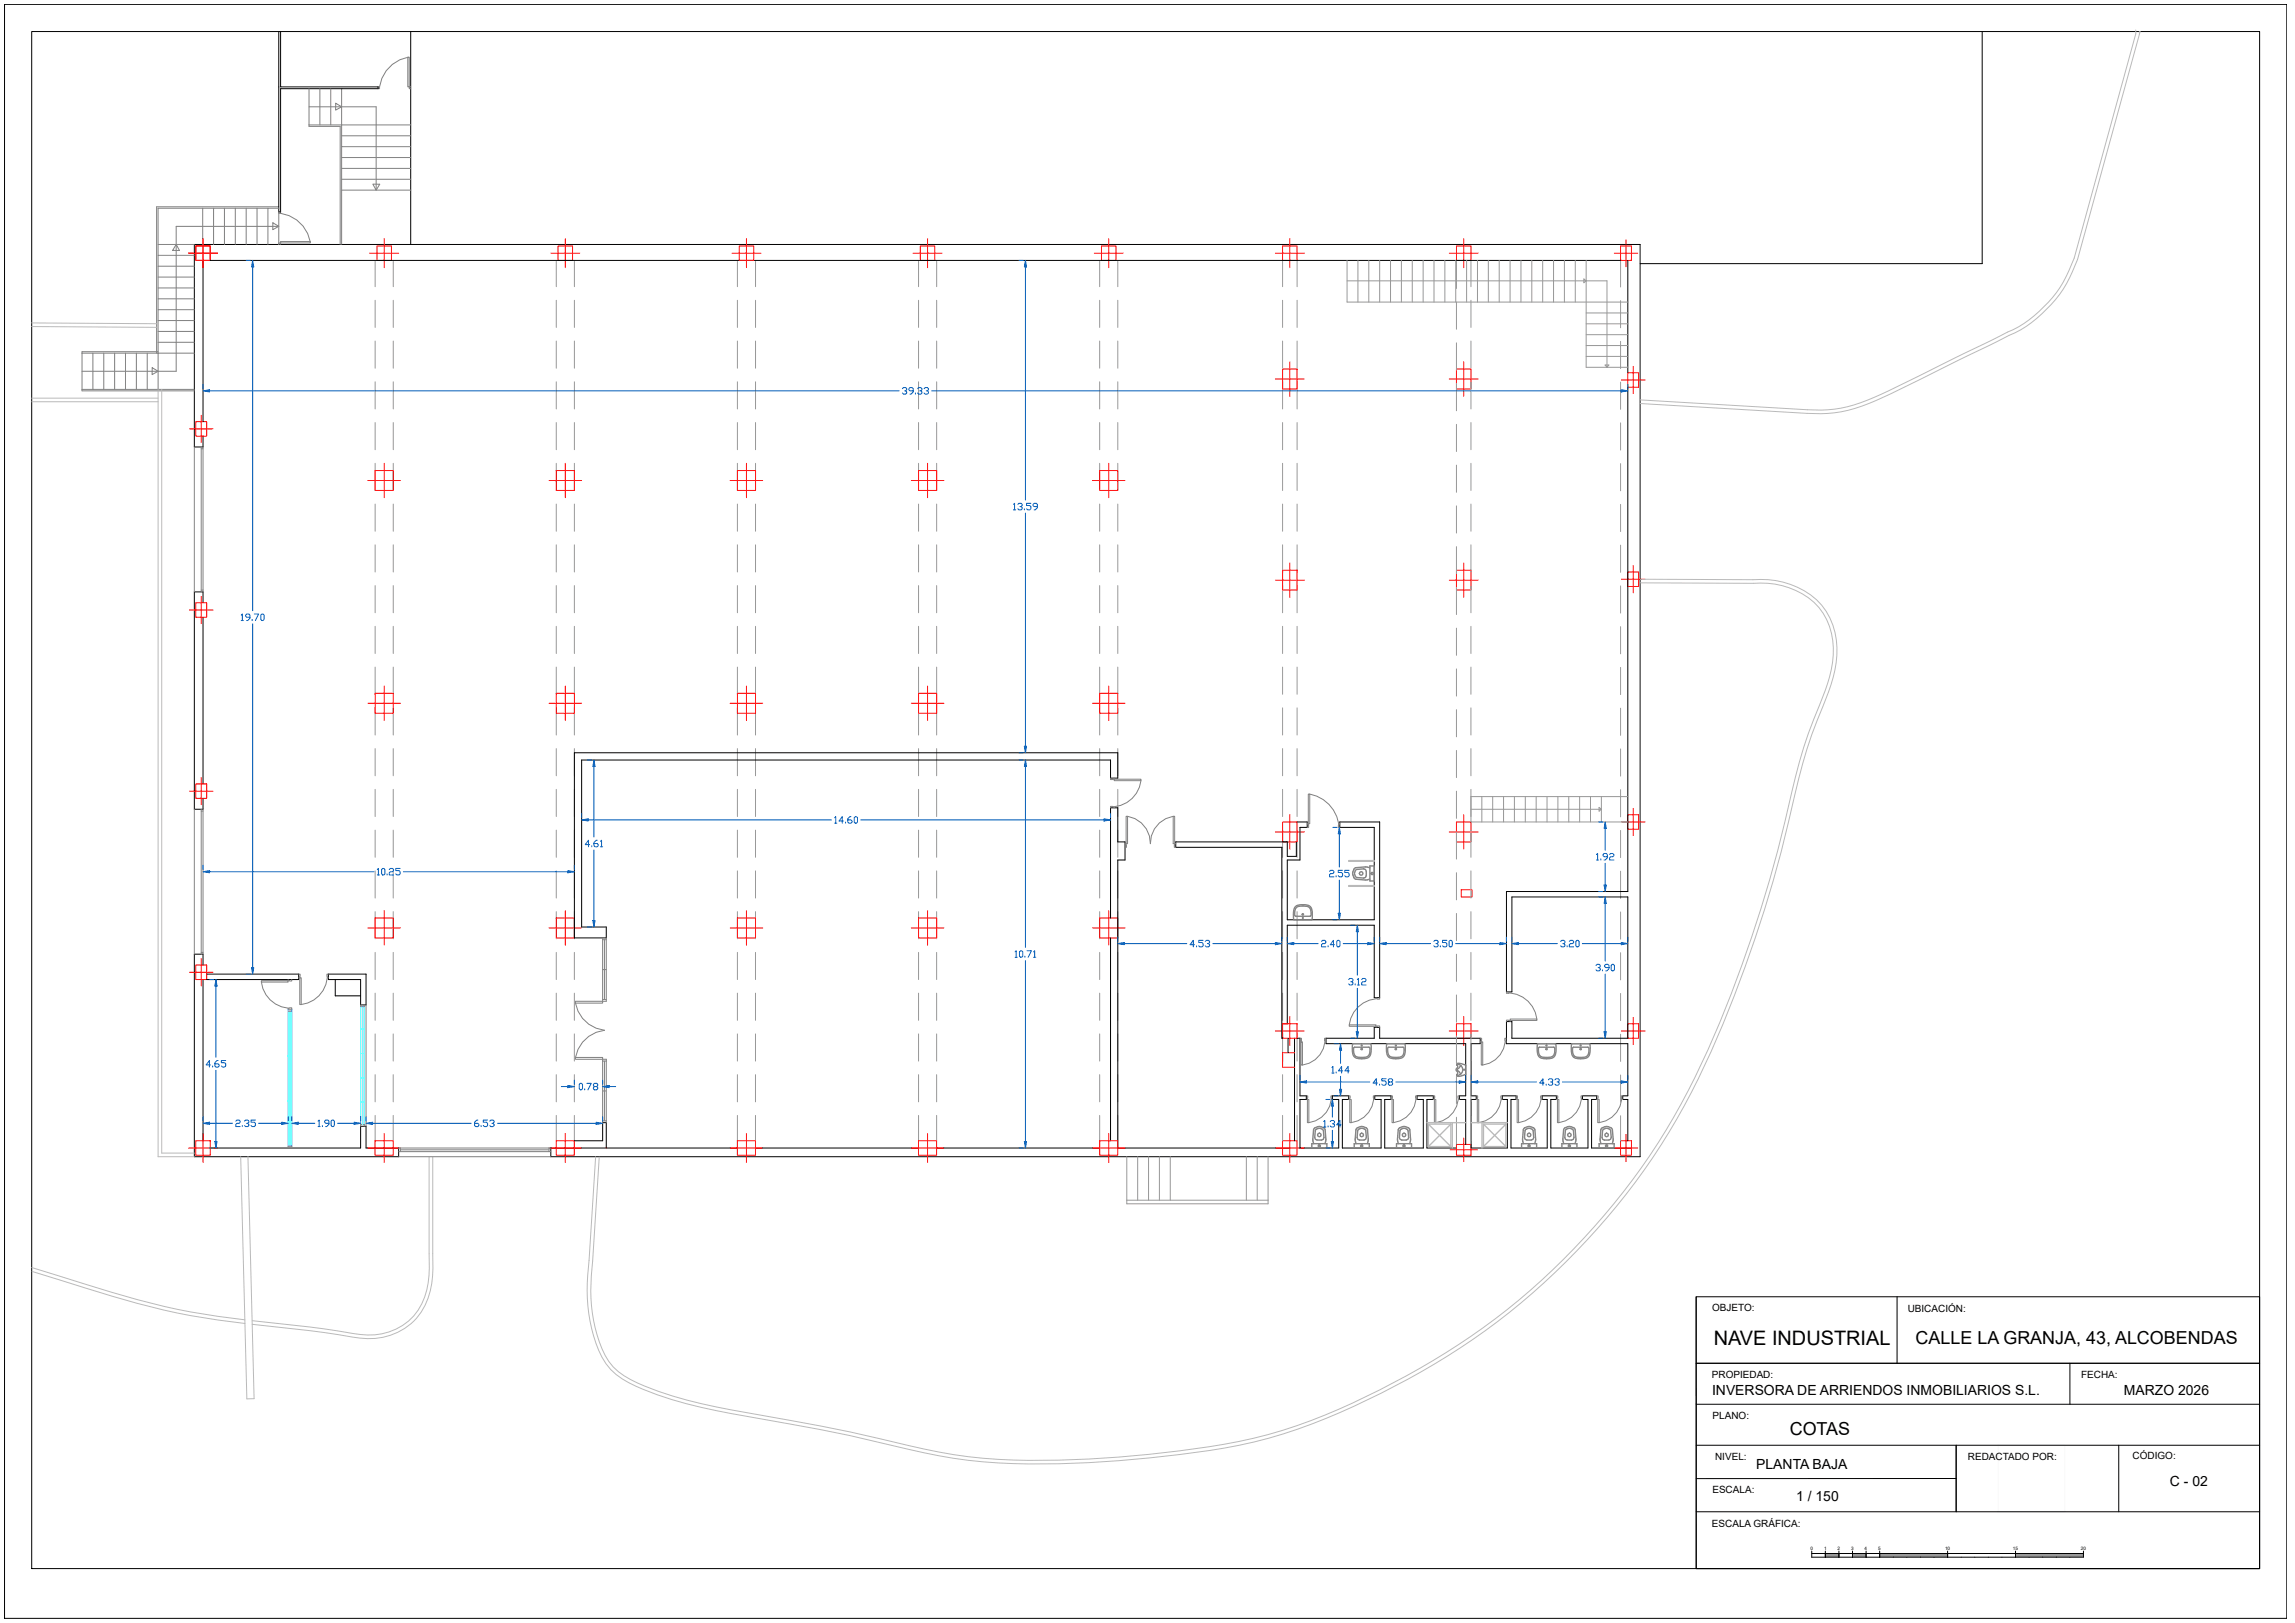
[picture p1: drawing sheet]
<svg xmlns="http://www.w3.org/2000/svg" width="420mm" height="297mm" viewBox="0 0 420 297" stroke-linecap="round" stroke-linejoin="round" font-family="sans-serif">
<defs><g id="words">
<text font-size="3.6" x="313.6" y="246.1">NAVE INDUSTRIAL</text>
<g font-size="3.3">
<text x="350.6" y="245.9">CALLE LA GRANJA, 43, ALCOBENDAS</text>
<text x="327.5" y="262.5">COTAS</text>
</g>
<g font-size="2.6">
<text x="313.3" y="255.3">INVERSORA DE ARRIENDOS INMOBILIARIOS S.L.</text>
<text x="388.7" y="255.3">MARZO 2026</text>
<text x="321.4" y="268.9">PLANTA BAJA</text>
<text x="328.7" y="274.7">1 / 150</text>
<text x="397.1" y="272">C - 02</text>
</g>
<g font-size="1.8">
<text x="313.4" y="240">OBJETO:</text>
<text x="349.1" y="240.1">UBICACIÓN:</text>
<text x="313.3" y="252.2">PROPIEDAD:</text>
<text x="380.9" y="252.2">FECHA:</text>
<text x="313.4" y="259.7">PLANO:</text>
<text x="313.9" y="267.2">NIVEL:</text>
<text x="360.1" y="267.2">REDACTADO POR:</text>
<text x="390.3" y="267">CÓDIGO:</text>
<text x="313.4" y="273.3">ESCALA:</text>
<text x="313.3" y="279.5">ESCALA GRÁFICA:</text>
</g>
<g font-size=".9">
<text x="331.3" y="283.6">0</text>
<text x="333.8" y="283.6">1</text>
<text x="336.3" y="283.6">2</text>
<text x="338.7" y="283.6">3</text>
<text x="341.2" y="283.6">4</text>
<text x="343.7" y="283.6">5</text>
<text x="356" y="283.6">10</text>
<text x="368.4" y="283.6">15</text>
<text x="380.8" y="283.6">20</text>
</g>
</g></defs>
<!-- layer: Cartelas -->
<path d="M365.7 264.5h12.2v12.1h-12.2z" fill="none" stroke="#fafafa" stroke-width=".18"/>
<path d="M.8 .8h417.7v295.4h-417.7zM310.4 237.3v49.7h103.1M310.4 237.3h103.1v49.7h-103.1zM310.4 249.5h103.1M310.4 257h103.1M378.8 249.5v7.5M310.4 276.6h103.1M310.4 264.5h103.1M358 264.5v12.1M358 270.6h-47.6M331.6 283.8v1.2h2.4" fill="none" stroke="#000" stroke-width=".18"/>
<path d="M334.1 284.3h22.3v.6h-22.3z" fill="#989898"/>
<path d="M331.6 284.3h37.3M334 283.8v1.2h34.9M336.5 283.8v1.2M339 283.8v1.2M341.5 283.8v1.2M344 283.8v1.2M356.4 283.8v1.2" fill="none" stroke="#000" stroke-width=".18"/>
<path d="M368.9 284.3h12.4v.6h-12.4z" fill="#989898"/>
<path d="M5.8 5.8h407.7v281.2h-407.7zM347.2 237.3v12.2M310.4 249.5h103.1M358 264.5v12.1M387.7 264.5v12.1M368.9 283.8v1.2h12.4v-1.2M368.9 284.3h12.4" fill="none" stroke="#000" stroke-width=".18"/>
<!-- layer: Muros -->
<g fill="none" stroke="#808080" stroke-width=".18">
<path d="M56.6 16.2v6.9h5.7v21.6M56.6 19.5h12.2v15.3M58.5 16.2v6.7M60.5 16.2v6.7M61.4 18.9l1.1 .6-1.1 .7zM62.5 16.2v28.5M37.1 38.1v6.6M39.1 38.1v6.6M41.1 38.1v6.6M43.1 38.1v6.6M45.1 38.1v6.6M47 38.1v6.6"/>
<path d="M49 38.1v6.6M51 37.8h-22.3v26.8M51 38.1h-22.1v33.2M51 38.8v5.9M56.6 22.9h18.6M62.5 34.8h12.7M62.5 32.8h12.7M62.5 30.8h12.7M62.5 28.8h12.7M62.5 26.8h12.7M62.5 24.8h12.7M68.2 33.7h1.3l-.7 1.1z"/>
<path d="M28.9 44.7h6.7M28.9 46.7h6.7M28.9 48.7h6.7M28.9 50.7h6.7M28.9 52.7h6.7M28.9 54.7h6.7M28.9 56.7h6.7M28.9 58.7h6.7M32.2 44.7l.7 1.1h-1.3zM49.9 40.8l1.1 .6-1.1 .6zM51 41.4h-18.8v26.5h-17.2M15 64.6h20.6"/>
<path d="M15 71.3h20.6M17 64.6v6.7M19 64.6v6.7M21 64.6v6.7M23 64.6v6.7M25 64.6v6.7M26.9 64.6v6.7M27.9 67.3l1 .6-1.1 .6zM28.9 60.6h6.7M28.9 62.6h6.7M28.9 64.4h-13.9v7.1h20.6"/>
</g>
<g fill="none" stroke="#000" stroke-width=".18">
<path d="M51 5.8v33h.4v-22.6h17.8v-.3h-17.8v-10.1M75.2 5.8v38.9M362.8 5.8v42.4h-62.6M37.2 47.7v29.5M38.5 47.7h258.1M297.9 47.7v20.5M37.2 79.8v2h-1.6v-37.1h264.6v167h-199.4v-1.6h34.1M297.9 70.9v92.2h-22.2v18.4h1v-17.4h21.2v25.9h-21.2v-3.1h-1v3.1v1h22.2v9.5h-.9v.7h.9v7.6M37.2 110.3v-2h-1.6v39.8h1.6v-2M37.2 113v30.4M105.1 137.8h99.5v4.6h-1.4v-3.3h-96.8v30.5h4.6v2h-5.9zM237.2 154.1v2.6h-1.6v-2.6h-20.4v1h19.4v34.9h.1"/>
<path d="M237.4 150.4h1.8v1h-1.3v6h-2.3v10.9h15.9v-16.9h-6.3v-1h7.3v32.2h-1v-13.3h-15.9v18M37.2 176.6v-2h-1.6v37.1h37.4v-1.6h-6v-4h-1v4h-27.5M37.2 179.3v29.5M37.8 178.3h16.9v1h-16.9M60.1 178.3h6.9v5.6h-1v-4.6h-5.9zM61.4 179.3v2.9h4.6M203.2 168v-20.2h1.4v6.3h1.3v3.3h-1.3v52.7h30M203.2 171.6v37.2M235.7 190v2.6M236.9 190v18.8M237.4 190h.5v10.5h1.2v.7h-1.2v8.9h7.1v-8.9h-1.2v-.7h3v.7h-1.1v8.9h7.1v-8.9h-1.2v-.7h3v.7h-1.2v8.9h7.1v-8.9h-1.2v-.7h3v.7h-1.2v8.9h5.4M105.1 208.8h5.2v-3.4h.7v4.7"/>
<path d="M138.3 210.1h29.8M171.4 210.1h29.8M234.7 210.1h1.3M268.2 209.4v-8.2h-1.1v-.7h1.1v-9.5h-25.5v-1h8.8v-2h1v2h18.4v1h-1.7v9.5h1v.7h-1v8.9h6.7v-8.9h-1v-.7h2.5v.7h-.9v8.9h6.6v-8.9h-.9v-.7h2.6v.7h-1v8.9h6.8v-8.9h-1v-.7h2.6v.7h-.9v8.9h7.3"/>
</g>
<!-- layer: Estructura -->
<g fill="none" stroke="#f00" stroke-width=".18">
<path d="M34.5 46.3h5.3M35.8 45h2.7v2.7h-2.7zM37.2 43.7v5.3M67.7 46.3h5.3M69 45h2.6v2.7h-2.6zM70.3 43.7v5.3M100.8 46.3h5.3M102.1 45h2.7v2.7h-2.7zM103.5 43.7v5.3M134 46.3h5.3M135.3 45h2.6v2.6h-2.6zM136.6 43.7v5.3"/>
<path d="M167.1 46.3h5.3M168.4 45h2.7v2.7h-2.7zM169.8 43.7v5.3M200.3 46.3h5.3M201.6 45h2.6v2.7h-2.6zM202.9 43.7v5.3M233.4 46.3h5.3M234.7 45h2.7v2.7h-2.7zM236.1 43.7v5.3M265.2 46.3h5.3M266.5 45h2.7v2.7h-2.7zM267.9 43.7v5.3"/>
<path d="M295.4 46.3h4.3M296.6 45h2v2.7h-2zM297.6 43.8v5M34.7 78.5h4.3M35.8 77.2h2v2.6h-2zM36.8 76v5M233.4 69.4h5.3M234.7 67.5h2.7v3.7h-2.7zM236.1 66.2v6.3M265.2 69.4h5.3M266.5 67.5h2.7v3.7h-2.7zM267.9 66.2v6.3"/>
<path d="M296.7 69.5h4.3M297.9 68.2h2v2.7h-2zM298.9 67v5M67.3 87.9h6M68.7 86.1h3.3v3.7h-3.3zM70.3 84.8v6.3M100.5 87.9h5.9M101.8 86.1h3.3v3.7h-3.3zM103.5 84.8v6.3M133.6 87.9h6M135 86.1h3.3v3.7h-3.3zM136.6 84.8v6.3"/>
<path d="M166.8 87.9h5.9M168.1 86.1h3.3v3.7h-3.3zM169.8 84.8v6.3M199.9 87.9h6M201.2 86.1h3.4v3.7h-3.4zM202.9 84.8v6.3M34.7 111.6h4.3M35.8 110.3h2v2.7h-2zM36.8 109.1v5M233.4 106.2h5.3M234.7 104.3h2.7v3.7h-2.7zM236.1 103v6.3"/>
<path d="M265.2 106.2h5.3M266.5 104.3h2.7v3.7h-2.7zM267.9 103v6.3M296.7 106h4.3M297.9 104.7h2v2.6h-2zM298.9 103.5v5M67.3 128.7h6M68.7 126.9h3.3v3.6h-3.3zM70.3 125.6v6.3M100.5 128.7h5.9M101.8 126.9h3.3v3.6h-3.3zM103.5 125.6v6.3"/>
<path d="M133.6 128.7h6M135 126.9h3.3v3.6h-3.3zM136.6 125.6v6.3M166.8 128.7h5.9M168.1 126.9h3.3v3.6h-3.3zM169.8 125.6v6.3M199.9 128.7h6M201.2 126.9h3.4v3.6h-3.4zM202.9 125.6v6.3M34.7 144.8h4.3M35.8 143.4h2v2.7h-2zM36.8 142.3v5"/>
<path d="M233.4 152.2h5.3M234.7 150.4h2.7v3.7h-2.7zM236.1 149.1v6.3M265.2 152.2h5.3M266.5 150.4h2.7v3.7h-2.7zM267.9 149.1v6.3M296.7 150.4h4.3M297.9 149.1h2v2.6h-2zM298.9 147.9v5M34.7 177.9h4.3M35.8 176.6h2v2.7h-2zM36.8 175.4v5"/>
<path d="M67.3 169.8h6M68.7 168h3.3v3.6h-3.3zM70.3 166.7v6.3M100.5 169.8h5.9M101.8 168h3.3v3.6h-3.3zM103.5 166.7v6.3M133.6 169.8h6M135 168h3.3v3.6h-3.3zM136.6 166.7v6.3M166.8 169.8h5.9M168.1 168h3.3v3.6h-3.3zM169.8 166.7v6.3"/>
<path d="M199.9 169.8h6M201.2 168h3.4v3.6h-3.4zM202.9 166.7v6.3M267.4 162.8h2v1.3h-2zM233.4 188.7h5.3M234.7 187.3h2.7v2.7h-2.7zM234.7 187.3h1M236.1 186v5.3M236.9 192.6h-2.2v2.7h2.2M265.2 188.7h5.3M266.5 187.3h2.7v2.7h-2.7zM267.9 186v5.3"/>
<path d="M296.7 188.7h4.3M297.9 187.3h2v2.7h-2zM298.9 186.2v5M34.5 210.1h5.3M35.8 208.8h2.7v2.6h-2.7zM37.2 207.4v5.3M67.3 210.1h6M68.6 208.8h3.4v2.6h-3.4zM70.3 207.4v5.3M100.5 210.1h5.9M101.8 208.8h3.3v2.6h-3.3zM103.5 207.4v5.3"/>
<path d="M110.9 210.1h.1M133.6 210.1h6M134.9 208.8h3.4v2.6h-3.4zM136.6 207.4v5.3M166.8 210.1h5.9M168.1 208.8h3.3v2.6h-3.3zM169.7 207.4v5.3M199.9 210.1h6M201.2 208.8h3.4v2.6h-3.4zM202.9 207.4v5.3M233.4 210.1h5.3M234.7 208.8h2.7v2.6h-2.7z"/>
<path d="M236 207.4v5.3M265.4 210.4h5M266.5 209.4h2.7v2h-2.7zM267.9 208.3v4.3M295.4 210.1h4.3M296.6 208.8h2v2.6h-2zM297.6 207.6v5"/>
</g>
<!-- layer: Proyeccin -->
<g fill="none" stroke="#989898" stroke-width=".18">
<path d="M68.7 47.8v4.7M68.7 54.9v5M72 54.9v5M72 47.8v4.7M101.8 47.8v4.7M101.8 54.9v5M105.1 54.9v5M105.1 47.8v4.7M135 47.8v4.7M135 54.9v5M138.3 54.9v5M138.3 47.8v4.7"/>
<path d="M168.1 47.8v4.7M168.1 54.9v5M171.4 54.9v5M171.4 47.8v4.7M201.2 47.8v4.7M201.2 54.9v5M204.6 54.9v5M204.6 47.8v4.7M234.7 47.8v4.7M234.7 54.9v5M237.4 54.9v5M237.4 47.8v4.7"/>
<path d="M246.5 47.7v7.6h51.4M246.5 51.4h47.6v15.8M248.5 47.7v7.6M250.5 47.7v7.6M252.5 47.7v7.6M254.5 47.7v7.6M256.5 47.7v7.6M258.5 47.7v7.6M260.4 47.7v7.6M262.4 47.7v7.6M264.4 47.7v7.6M266.4 47.7v7.6"/>
<path d="M266.5 47.8v5M266.5 55.3v5M268.4 47.7v7.6M269.2 54.9v5M269.2 47.8v4.7M270.4 47.7v7.6M272.4 47.7v7.6M274.4 47.7v7.6M276.4 47.7v7.6M278.3 47.7v7.6M280.3 47.7v7.6M282.3 47.7v7.6"/>
<path d="M284.3 47.7v7.6M286.3 47.7v7.6M288.3 47.7v7.6M289.9 51l.4 .4-.4 .3zM290.3 47.7v19.5h7.6M290.3 57.3h7.6M290.3 59.3h7.6M68.7 62.4v5M68.7 69.9v4.9M68.7 77.3v5M72 77.3v5M72 69.9v4.9"/>
<path d="M72 62.4v5M101.8 62.4v5M101.8 69.9v4.9M101.8 77.3v5M105.1 77.3v5M105.1 69.9v4.9M105.1 62.4v5M135 62.4v5M135 69.9v4.9M135 77.3v5M138.3 77.3v5M138.3 69.9v4.9"/>
<path d="M138.3 62.4v5M168.1 62.4v5M168.1 69.9v4.9M168.1 77.3v5M171.4 77.3v5M171.4 69.9v4.9M171.4 62.4v5M201.2 62.4v5M201.2 69.9v4.9M201.2 77.3v5M204.6 77.3v5M204.6 69.9v4.9"/>
<path d="M204.6 62.4v5M234.7 62.4v5M234.7 69.9v4.9M234.7 77.3v5M237.4 77.3v5M237.4 69.9v4.9M237.4 62.4v5M266.5 70.2v5M266.5 77.7v4.9M266.5 62.7v5M269.2 77.3v5M269.2 69.9v4.9"/>
<path d="M269.2 62.4v5M290.3 61.2h7.6M290.3 63.2h7.6M290.3 65.2h7.6M293.7 66.8h.7l-.3 .4zM68.7 84.8v5M68.7 92.2v5M68.7 99.7v5M72 99.7v5M72 92.2v5M72 84.8v5M101.8 84.8v5"/>
<path d="M101.8 92.2v5M101.8 99.7v5M105.1 99.7v5M105.1 92.2v5M105.1 84.8v5M135 84.8v5M135 92.2v5M135 99.7v5M138.3 99.7v5M138.3 92.2v5M138.3 84.8v5M168.1 84.8v5"/>
<path d="M168.1 92.2v5M168.1 99.7v5M171.4 99.7v5M171.4 92.2v5M171.4 84.8v5M201.2 84.8v5M201.2 92.2v5M201.2 99.7v5M204.6 99.7v5M204.6 92.2v5M204.6 84.8v5M234.7 84.8v5"/>
<path d="M234.7 92.2v5M234.7 99.7v5M237.4 99.7v5M237.4 92.2v5M237.4 84.8v5M266.5 85.1v5M266.5 92.6v4.9M269.2 99.7v5M269.2 92.2v5M269.2 84.8v5M68.7 107.2v4.9M68.7 114.6v5"/>
<path d="M72 114.6v5M72 107.2v4.9M101.8 107.2v4.9M101.8 114.6v5M105.1 114.6v5M105.1 107.2v4.9M135 107.2v4.9M135 114.6v5M138.3 114.6v5M138.3 107.2v4.9M168.1 107.2v4.9M168.1 114.6v5"/>
<path d="M171.4 114.6v5M171.4 107.2v4.9M201.2 107.2v4.9M201.2 114.6v5M204.6 114.6v5M204.6 107.2v4.9M234.7 107.2v4.9M234.7 114.6v5M237.4 114.6v5M237.4 107.2v4.9M266.5 100v5M266.5 107.5v5"/>
<path d="M266.5 114.9v5M269.2 114.6v5M269.2 107.2v4.9M68.7 122.1v4.9M68.7 129.5v5M68.7 137v5M72 137v5M72 129.5v5M72 122.1v4.9M101.8 122.1v4.9M101.8 129.5v5M101.8 137v5"/>
<path d="M105.1 137v5M105.1 129.5v5M105.1 122.1v4.9M135 122.1v4.9M135 129.5v5M135 137v5M138.3 137v5M138.3 129.5v5M138.3 122.1v4.9M168.1 122.1v4.9M168.1 129.5v5M168.1 137v5"/>
<path d="M171.4 137v5M171.4 129.5v5M171.4 122.1v4.9M201.2 122.1v4.9M201.2 129.5v5M201.2 137v5M204.6 137v5M204.6 129.5v5M204.6 122.1v4.9M234.7 122.1v4.9M234.7 129.5v5M234.7 137v5"/>
<path d="M237.4 137v5M237.4 129.5v5M237.4 122.1v4.9M266.5 122.4v5M266.5 129.9v4.9M266.5 137.3v5M269.2 137v5M269.2 129.5v5M269.2 122.1v4.9M68.7 144.4v5M68.7 151.9v5M68.7 159.4v4.9"/>
<path d="M72 159.4v4.9M72 151.9v5M72 144.5v4.9M101.8 144.4v5M101.8 151.9v5M101.8 159.4v4.9M105.1 159.4v4.9M105.1 151.9v5M105.1 144.5v4.9M135 144.4v5M135 151.9v5M135 159.4v4.9"/>
<path d="M138.3 159.4v4.9M138.3 151.9v5M138.3 144.5v4.9M168.1 144.4v5M168.1 151.9v5M168.1 159.4v4.9M171.4 159.4v4.9M171.4 151.9v5M171.4 144.5v4.9M201.2 144.4v5M201.2 151.9v5M201.2 159.4v4.9"/>
<path d="M204.6 159.4v4.9M204.6 151.9v5M204.6 144.5v4.9M234.7 144.4v5M234.7 151.9v5M234.7 159.4v4.9M237.4 159.4v4.9M237.4 151.9v5M237.4 144.5v4.9M266.5 144.8v5M266.5 152.2v5M266.5 159.7v5"/>
<path d="M269.2 159.4v4.9M269.2 151.9v5M269.2 144.5v5.9h28.7M269.2 145.8h28.7M269.2 148.1h23.9M271.2 145.8v4.6M273.2 145.8v4.6M275.2 145.8v4.6M277.1 145.8v4.6M279.1 145.8v4.6M281.1 145.8v4.6M283.1 145.8v4.6"/>
<path d="M285.1 145.8v4.6M287.1 145.8v4.6M289.1 145.8v4.6M291.1 145.8v4.6M292.6 147.7l.5 .4-.5 .3zM293.1 145.8v4.6M68.7 166.8v5M68.7 174.3v5M72 174.3v5M72 166.8v5M101.8 166.8v5M101.8 174.3v5"/>
<path d="M105.1 174.3v5M105.1 166.8v5M135 166.8v5M135 174.3v5M138.3 174.3v5M138.3 166.8v5M168.1 166.8v5M168.1 174.3v5M171.4 174.3v5M171.4 166.8v5M201.2 166.8v5M201.2 174.3v5"/>
<path d="M204.6 174.3v5M204.6 166.8v5M234.7 166.8v5M234.7 174.3v5M237.4 174.3v5M237.4 166.8v5M266.5 167.2v4.9M266.5 174.6v5M269.2 174.3v5M269.2 166.8v5M68.7 181.7v5M68.7 189.2v5"/>
<path d="M68.7 196.7v4.9M72 196.7v4.9M72 189.2v5M72 181.7v5M101.8 181.7v5M101.8 189.2v5M101.8 196.7v4.9M105.1 196.7v4.9M105.1 189.2v5M105.1 181.7v5M135 181.7v5M135 189.2v5"/>
<path d="M135 196.7v4.9M138.3 196.7v4.9M138.3 189.2v5M138.3 181.7v5M168.1 181.7v5M168.1 189.2v5M168.1 196.7v4.9M171.4 196.7v4.9M171.4 189.2v5M171.4 181.7v5M201.2 181.7v5M201.2 189.2v5"/>
<path d="M201.2 196.7v4.9M204.6 196.7v4.9M204.6 189.2v5M204.6 181.7v5M234.7 181.7v5M234.7 189.2v5M234.7 196.7v4.9M237.4 196.7v4.9M237.4 189.2v5M237.4 181.7v5M266.5 182.1v4.9M266.5 189.5v5"/>
<path d="M266.5 197v5M269.2 196.7v4.9M269.2 189.2v5M269.2 181.7v5M68.7 204.1v4.7M72 204.1v4.7M101.8 204.1v4.7M105.1 204.1v4.7M135 204.1v4.7M138.3 204.1v4.7M168.1 204.1v4.7M171.4 204.1v4.7"/>
<path d="M201.2 204.1v4.7M204.6 204.1v4.7M234.7 204.1v4.7M237.4 204.1v4.7M266.5 204.4v5M269.2 204.1v4.7"/>
</g>
<!-- layer: Muros -->
<g fill="none" stroke="#989898" stroke-width=".18">
<path d="M296.6 47.8v4.7M296.6 55v5M296.6 62.5v4.9M296.6 69.9v5M296.6 77.4v5M296.6 84.8v5M296.6 92.3v5M296.6 99.8v4.9M296.6 107.2v5M296.6 114.7v4.9M296.6 122.1v5M296.6 129.6v5"/>
<path d="M296.6 137.1v4.9M296.6 144.5v5M296.6 152v4.9M296.6 159.4v5M296.6 166.9v5M296.6 174.3v5M296.6 181.8v5M296.6 189.3v4.9M296.6 196.7v5M296.6 204.2v4.7"/>
</g>
<!-- layer: Carpinteria  -->
<g fill="none" stroke="#808080" stroke-width=".18">
<path d="M69.2 15.9h.3v.3h-.3M74.6 10.5h.3v5.4h-.3zM74.7 10.5a6.4 6.4 0 0 0-5.2 5.4M75.2 15.9h-.3v.3h.3M51 38.8v.2h.4v-.2M51.4 39a6.4 6.4 0 0 1 5.4 5.3M51 44.7v-.2h.4v.2M51.4 44.2h5.4v.3h-5.4zM35.6 81.8v26.5M36.8 81.8v26.5M36.8 82.1h.4M37.2 81.8v26.5"/>
<path d="M36.8 108h.4M35.6 148.1v26.5M36.8 148.1v26.5M36.8 148.4h.4M37.2 148.1v26.5M203.2 142.4v.3l.7-.1v-.2M203.2 147.8v-.2h.7v.2M203.9 142.6h4.9v.3h-4.9zM205.9 154.4h.2l.1 .3v.4h-.3M206.1 149.4h.3v5h-.3zM206.4 149.4a5 5 0 0 1 4.1 5 5 5 0 0 1 4.2-5M208.8 142.9a5.4 5.4 0 0 1-4.9 4.7"/>
<path d="M214.7 149.4h.3v5h-.3zM215.2 154.4h-.2l-.1 .3v.4h.3M239.2 150.7h.2l.1 .3v.4h-.3M239.4 145.3h.3v5.4h-.3zM239.7 145.3a6.6 6.6 0 0 1 5.3 5.4M245.2 150.7h-.2l-.1 .3v.4h.3M36.8 174.3h.4M47.8 179.5h4.9v.2h-4.9zM47.8 179.7a5.4 5.4 0 0 0 4.9 4.8M52.7 179.3v.2h.3h.4v-.2M54.7 178.3h.2v.6h-.2M54.9 178.9h.2v4.9h-.2z"/>
<path d="M59.9 178.9a5.4 5.4 0 0 1-4.8 4.9M60.1 178.3h-.3l.1 .6h.2M110.3 171.6v11.6h.7v-11.6M110.3 172h.7M110.3 177.4h.7M110.6 172v10.9M52.7 184.5l.7-.1v.3h-.7zM52.7 185h.7M66 183.9v.3h.7v-.3M67 183.9v22.2M105.3 193.5h5v.3h-5zM105.3 183.6a6.1 6.1 0 0 0 5.3 4.9 6.1 6.1 0 0 0-5.3 5"/>
<path d="M105.3 183.2h5v.4h-5zM110.3 194.2h.7M110.3 182.9h.7M110.3 199.6h.7M110.6 194.2v10.9M237.9 190h.3l-.1 .7h-.2M238.1 190.7h.3v4.2h-.3zM242.5 190.7a4.8 4.8 0 0 1-4.1 4.2M242.7 190h-.3l.1 .7h.2M246.9 187.5h4.9v.3h-4.9zM251.8 188v-.2l.3-.1h.4v.3M251.8 182.6v.2h.3h.4v-.2"/>
<path d="M251.8 182.8a5.4 5.4 0 0 0-4.9 4.7M270.9 190h.2v.7h-.2M271.1 190.7h.2v4.2h-.2zM275.5 190.7a4.8 4.8 0 0 1-4.2 4.2M275.7 190h-.3l.1 .7h.2M275.7 186.9v-.2h.7v.2M275.7 181.5v.3l.7-.1v-.2M276.4 186.5h4.9v.2h-4.9zM276.4 181.7a5.4 5.4 0 0 1 4.9 4.8M52.7 210.1v-.3h.7v.3M66 206.1v-.3h.7v.3M73 211.7h27.8"/>
<path d="M73 210.1h27.8M73 210.7h27.8M73.3 210.4h27.2M73.3 210.1v.6M100.5 210.1v.6M110.3 205.4v-11.6h.7v11.6M110.3 205.1h.7M239.1 200.5h.2v.7h-.2M239.3 201.2h.2v4.2h-.2zM243.6 201.2a4.8 4.8 0 0 1-4.1 4.2M243.8 200.5h-.2v.7h.2M246.8 200.5h.3l-.1 .7h-.2"/>
<path d="M247 201.2h.3v4.2h-.3zM251.4 201.2a4.8 4.8 0 0 1-4.1 4.2M251.6 200.5h-.3l.1 .7h.2M254.6 200.5h.2v.7h-.2M254.8 201.2h.2v4.2h-.2zM259.1 201.2a4.8 4.8 0 0 1-4.1 4.2M259.3 200.5h-.2v.7h.2M262.3 200.5h.3l-.1 .7h-.2M262.5 201.2h.3v4.2h-.3zM266.9 201.2a4.8 4.8 0 0 1-4.1 4.2M267.1 200.5h-.3l.1 .7h.2M270.2 200.5h.2v.7h-.2"/>
<path d="M270.4 201.2h.2v4.2h-.2zM274.7 201.2a4.8 4.8 0 0 1-4.1 4.2M274.9 200.5h-.2v.7h.2M277.4 200.5h.3l-.1 .7h-.2M277.6 201.2h.3v4.2h-.3zM282 201.2a4.8 4.8 0 0 1-4.1 4.2M282.2 200.5h-.2v.7h.2M284.8 200.5h.3l-.1 .7h-.2M285 201.2h.3v4.2h-.3zM289.4 201.2a4.8 4.8 0 0 1-4.1 4.2M289.6 200.5h-.3l.1 .7h.2M292.2 200.5h.3l-.1 .7h-.2"/>
<path d="M292.4 201.2h.3v4.2h-.3zM296.8 201.2a4.8 4.8 0 0 1-4.1 4.2M297 200.5h-.3l.1 .7h.2"/>
</g>
<!-- layer: Aceras -->
<g fill="none" stroke="#bababa" stroke-width=".18">
<path d="M390.9 5.5v.7l-11.3 41a22.8 22.8 0 0 1-12.2 13.6l-21.8 10.7a27.9 27.9 0 0 1-12.4 3.5l-33-1.8M391.5 5.8v.5M391.7 5.8l-11.5 41.7a23.5 23.5 0 0 1-12.5 13.9l-16.3 8a74 74 0 0 1-12 5.3 23.2 23.2 0 0 1-8.7 .9l-30.5-1.8M5.8 59.8l22.9 .1M5.8 59.1l22.9 .1M5.8 72.9h23.1M5.8 73.5h23.1M28.9 71.3v140.4h6.7M29.6 71.3v139.7h6M300.2 106.7h20.7a14.4 14.4 0 0 1 12 4.5 13.8 13.8 0 0 1 1.9 12.6 58.1 58.1 0 0 1-2.8 7.7 112.5 112.5 0 0 0-5.3 18.8 232.3 232.3 0 0 1-17.8 49.3 126.4 126.4 0 0 1-56.4 54.8 97.2 97.2 0 0 1-36.7 11.1 176.7 176.7 0 0 1-35.8 1.4 116.7 116.7 0 0 1-19-3.6 493.5 493.5 0 0 0-29.9-5.8 55.2 55.2 0 0 1-16.9-5.7 10.7 10.7 0 0 1-4.5-6.2 30.8 30.8 0 0 1-1.2-14.8l1.2-19.1M300.2 106l20.6 .1a15.1 15.1 0 0 1 12.6 4.6 14.4 14.4 0 0 1 2.1 13.3 58.7 58.7 0 0 1-2.9 7.8 113.5 113.5 0 0 0-5.3 18.7 232.8 232.8 0 0 1-17.8 49.4 128 128 0 0 1-61.7 57.4 94.3 94.3 0 0 1-31.9 8.9 169.2 169.2 0 0 1-38.8 1 101.3 101.3 0 0 1-10.8-2 447.2 447.2 0 0 0-35.3-7.1 55.9 55.9 0 0 1-17.1-5.8 11.4 11.4 0 0 1-4.8-6.5 32.1 32.1 0 0 1-1.3-15.1l1.2-19M45.4 211.6l1.1 44.4h-1.3l-1.2-44.3"/>
<path d="M78.5 211.7v17.7M79.2 211.7v17.7a17.3 17.3 0 0 1-2.1 10.7 11.5 11.5 0 0 1-11.2 4.8l-1.4-.2a203.3 203.3 0 0 0-18.3-2.4M5.8 232l4.9 1.5a187.5 187.5 0 0 0 24.2 6.6l9.9 1.4M5.9 232.7l4.8 1.5a185.1 185.1 0 0 0 24.2 6.6l9.9 1.4M78.5 229.4a17.7 17.7 0 0 1-1.3 9.2 10.7 10.7 0 0 1-11.3 5.6l-1.3-.2a201.5 201.5 0 0 0-18.4-2.3"/>
</g>
<!-- layer: Carpinteria  -->
<path d="M52.7 184.7v25.1M52.7 193.2h.7M53.1 185v24.8M53.4 184.7v25.1M66 184.2v21.6M66 188.3h.7M66 192.8h.7M66 197.2h.7M66.3 184.2v21.6M66.7 184.2v21.6M52.7 201.5h.7M66 201.7h.7" fill="none" stroke="#0ff" stroke-width=".18"/>
<!-- layer: Sanitarios  -->
<g fill="none" stroke="#808080" stroke-width=".25">
<path d="M248.2 159.2l1.4-.2 .3 .1 .1 .3v.9l-.1 .3-.3 .1-1.3-.1a.89 .89 0 0 1-.1-1.4zM250.7 158.8l-.8-.2-1.8 .2a1.22 1.22 0 0 0 .1 2.1l1.7 .1 .8-.1M250.7 158.5h.8v2.7h-.8zM237 165.9a2.75 2.75 0 0 1 2.8 0 3.5 3.5 0 0 1 .3 2.4h-3.3a3.5 3.5 0 0 1 .2-2.4zM237.3 166a3.1 3.1 0 0 1 2.2 0 1.72 1.72 0 0 1 .4 1.6l-2.8 .1a.82 .82 0 0 1-.1-1.1zM247.6 191h3.2a3.5 3.5 0 0 1-.2 2.4 2.75 2.75 0 0 1-2.8 0 3.5 3.5 0 0 1-.2-2.4zM247.7 191.7l2.8-.1a.82 .82 0 0 1 .2 1.1l-.4 .6a3.1 3.1 0 0 1-2.2 0 1.72 1.72 0 0 1-.4-1.6zM253.8 191h3.3a3.5 3.5 0 0 1-.3 2.4 2.75 2.75 0 0 1-2.7 0 3.5 3.5 0 0 1-.3-2.4zM254 191.7l2.8-.1a.82 .82 0 0 1 .1 1.1l-.3 .6a3.1 3.1 0 0 1-2.3 0 1.72 1.72 0 0 1-.3-1.6zM266.6 194.9l.1-.3a1.85 1.85 0 0 1 1.5 .3v1.7l-1.2 .4-.4-.2v-.2M266.6 194.9l.2 .3-.3 .4v.3l.3 .3v.2l-.2 .2M266.6 194.9a.79 .79 0 0 1 .8 .1 .79 .79 0 0 1 .3 .8 1.01 1.01 0 0 1-.9 1l-.2-.2"/>
<path d="M267.4 195.1l-.1-.1-.6 .7 .3 .4 .3 .5M281.4 191h3.3a3.5 3.5 0 0 1-.3 2.4 2.75 2.75 0 0 1-2.8 0 3.5 3.5 0 0 1-.2-2.4zM281.6 191.7l2.7-.1a.82 .82 0 0 1 .2 1.1l-.4 .6a3.1 3.1 0 0 1-2.2 0 1.72 1.72 0 0 1-.3-1.6zM287.7 191h3.2a3.5 3.5 0 0 1-.2 2.4 2.75 2.75 0 0 1-2.8 0 3.5 3.5 0 0 1-.2-2.4zM287.8 191.7l2.8-.1a.82 .82 0 0 1 .1 1.1l-.3 .6a3.1 3.1 0 0 1-2.2 0 1.72 1.72 0 0 1-.4-1.6zM240.1 209.3h2.7v.8h-2.7zM240.4 209.3l-.1-.8 .1-1.8a1.22 1.22 0 0 1 2.1 0l.1 1.8-.1 .8M240.8 206.7l.1-.1a.87 .87 0 0 1 1.3 .3l.1 1.3-.1 .3-.3 .1h-.9l-.3-.1-.1-.3zM247.8 209.3h2.8v.8h-2.8zM248.2 209.3l-.2-.8 .1-1.8a1.22 1.22 0 0 1 2.2 0l.1 1.8-.2 .8M248.5 206.7l.2-.1a.87 .87 0 0 1 1.2 .3l.2 1.3-.2 .3-.3 .1h-.8l-.3-.1-.1-.3zM255.6 209.3h2.7v.8h-2.7z"/>
<path d="M255.9 209.3l-.2-.8 .2-1.8a1.22 1.22 0 0 1 2.1 0l.1 1.8-.1 .8M256.3 206.7l.1-.1a.87 .87 0 0 1 1.3 .3l.1 1.3-.1 .3-.3 .1h-.9l-.3-.1-.1-.3zM278.5 209.3h2.7v.8h-2.7zM278.8 209.3l-.2-.8 .2-1.8a1.22 1.22 0 0 1 2.1 0l.1 1.8-.1 .8M279.2 206.7l.1-.1a.87 .87 0 0 1 1.3 .3l.1 1.3-.1 .3-.4 .1h-.8l-.3-.1-.1-.3zM285.8 209.3h2.8v.8h-2.8zM286.2 209.3l-.2-.8 .2-1.8a1.22 1.22 0 0 1 2.1 0l.1 1.8-.1 .8M286.5 206.7l.2-.1a.87 .87 0 0 1 1.3 .3l.1 1.3-.2 .3-.3 .1h-.8l-.3-.1-.1-.3zM292.6 209.3h2.8v.8h-2.8zM293 209.3l-.2-.8 .2-1.8a1.22 1.22 0 0 1 2.1 0l.1 1.8-.1 .8M293.3 206.7l.2-.1a.87 .87 0 0 1 1.3 .3l.1 1.3-.1 .3-.4 .1h-.8l-.3-.1-.1-.3z"/>
<circle cx="249.1" cy="159.8" r=".33"/>
<circle cx="251.1" cy="159.8" r=".21"/>
<circle cx="238.4" cy="167.3" r=".12"/>
<circle cx="238.4" cy="168" r=".07"/>
<circle cx="249.2" cy="192" r=".12"/>
<circle cx="249.2" cy="191.3" r=".07"/>
<circle cx="255.5" cy="191.3" r=".07"/>
<circle cx="255.5" cy="192" r=".12"/>
<circle cx="267.9" cy="195.8" r=".08"/>
<circle cx="283" cy="191.3" r=".07"/>
<circle cx="283" cy="192" r=".12"/>
<circle cx="289.3" cy="191.3" r=".07"/>
<circle cx="289.3" cy="192" r=".12"/>
<circle cx="241.4" cy="209.7" r=".21"/>
<circle cx="241.4" cy="207.7" r=".33"/>
<circle cx="249.2" cy="209.7" r=".21"/>
<circle cx="249.2" cy="207.7" r=".33"/>
<circle cx="256.9" cy="209.7" r=".21"/>
<circle cx="256.9" cy="207.7" r=".33"/>
<circle cx="279.8" cy="209.7" r=".21"/>
<circle cx="279.8" cy="207.7" r=".33"/>
<circle cx="287.2" cy="209.7" r=".21"/>
<circle cx="287.2" cy="207.7" r=".33"/>
<circle cx="294" cy="209.7" r=".21"/>
<circle cx="294" cy="207.7" r=".33"/>
</g>
<path d="M251.5 157.5h-4.6v.1h4.6M251.5 162.1h-4.6v.1h4.6M261.1 205.4h7.1M261.4 205.7h4.1v4.1h-4.1zM261.4 205.7l4.1 4.1M265.5 205.7l-4.1 4.1M265.8 205.4v4.7M269.2 205.4h6.7M271.2 205.4v4.7M271.5 205.7h4.1v4.1h-4.1zM271.5 205.7l4.1 4.1M275.6 205.7l-4.1 4.1" fill="none" stroke="#bababa" stroke-width=".25"/>
<!-- layer: Cotas -->
<path d="M106.4 150l1.2-.2v.4zM106.4 148.8v.8M107.6 150h44.6M157.5 150h44.5M203.2 148.8v.8" fill="none" stroke="#005cb8" stroke-width=".18"/>
<path d="M106.4 150l1.2-.2v.4z" fill="#005cb8"/>
<path d="M202 149.8l1.2 .2-1.2 .2z" fill="none" stroke="#005cb8" stroke-width=".18"/>
<path d="M202 149.8l1.2 .2-1.2 .2z" fill="#005cb8"/>
<path d="M186.5 139.1h.7M187.7 139.1l.2 1.2h-.4zM152.8 149.6l.1-.2v1.2M152.8 150.6h.3M154.3 150.2h-.8l.6-.8v1.2M154.7 150.4v.2M155.7 149.4h-.2l-.4 .4v.6l.2 .2h.4l.2-.2-.2-.4h-.6M156.3 149.6l.2-.2 .4 .2v.8l-.2 .2-.4-.2zM187.7 140.3v33.1M187.7 175.8v33.1M186.5 210.1h.7" fill="none" stroke="#005cb8" stroke-width=".18"/>
<path d="M187.7 139.1l.2 1.2h-.4z" fill="#005cb8"/>
<path d="M187.5 208.9h.4l-.2 1.2z" fill="none" stroke="#005cb8" stroke-width=".18"/>
<path d="M187.5 208.9h.4l-.2 1.2z" fill="#005cb8"/>
<path d="M185.8 174.2l.2-.2v1.2M185.8 175.2h.4M186.6 174.2l.2-.2 .4 .2v.8l-.2 .2-.4-.2zM187.6 175v.2M188 174h.8l-.6 1.2M189.2 174.2l.2-.2v1.2M189.2 175.2h.4M204.6 172.7l1.2-.2v.4zM204.6 171.5v.8M205.8 172.7h11.4M222 172.7h11.4M234.6 171.5v.8" fill="none" stroke="#005cb8" stroke-width=".18"/>
<path d="M204.6 172.7l1.2-.2v.4z" fill="#005cb8"/>
<path d="M233.4 172.5l1.2 .2-1.2 .2z" fill="none" stroke="#005cb8" stroke-width=".18"/>
<path d="M233.4 172.5l1.2 .2-1.2 .2z" fill="#005cb8"/>
<path d="M218.6 172.9h-.8l.6-.8v1.2M219 173.1v.2M220.2 172.1h-.8v.4h.6l.2 .2v.4l-.2 .2h-.4l-.2-.2M220.6 172.3l.2-.2h.4l.2 .4-.4 .2M221.2 172.7l.2 .2-.2 .4h-.4l-.2-.2M235.6 172.7l1.2-.2v.4zM235.6 171.5v.8M236.8 172.7h4.5M245.8 172.7h4.5M251.5 171.5v.8" fill="none" stroke="#005cb8" stroke-width=".18"/>
<path d="M235.6 172.7l1.2-.2v.4z" fill="#005cb8"/>
<path d="M250.3 172.5l1.2 .2-1.2 .2z" fill="none" stroke="#005cb8" stroke-width=".18"/>
<path d="M250.3 172.5l1.2 .2-1.2 .2z" fill="#005cb8"/>
<path d="M241.8 172.3l.2-.2h.4l.2 .2-.2 .4h-.4l-.2 .2v.4h.8M243 173.1v.2M244.2 172.9h-.8l.6-.8v1.2M244.8 172.1l.4 .2v.8l-.2 .2-.4-.2v-.8zM247.2 169.3h.8M248.4 170.5v8M247.2 190h.8M248.2 188.8h.4l-.2 1.2zM248.4 180.8v8" fill="none" stroke="#005cb8" stroke-width=".18"/>
<path d="M248.2 188.8h.4l-.2 1.2z" fill="#005cb8"/>
<path d="M248.4 169.3l.2 1.2h-.4z" fill="none" stroke="#005cb8" stroke-width=".18"/>
<path d="M248.4 169.3l.2 1.2h-.4z" fill="#005cb8"/>
<path d="M243.9 151.4h.8M245.1 152.6v6.1M243.9 168.3h.8M244.9 167.1h.4l-.2 1.2zM245.1 161.1v6M246.8 179.3l.2-.2h.4l.2 .4-.4 .2M247.4 179.7l.2 .2-.2 .3h-.4l-.2-.2M248.4 179.3l.2-.2v1.1M249.2 179.3l.2-.2h.4l.2 .2-.2 .4h-.4l-.2 .2v.3h.8M248 180v.2M248.4 180.2h.4" fill="none" stroke="#005cb8" stroke-width=".18"/>
<path d="M244.9 167.1h.4l-.2 1.2z" fill="#005cb8"/>
<path d="M245.1 151.4l.2 1.2h-.4z" fill="none" stroke="#005cb8" stroke-width=".18"/>
<path d="M245.1 151.4l.2 1.2h-.4z" fill="#005cb8"/>
<path d="M243.3 159.5l.2-.2h.4l.2 .2-.2 .4h-.4l-.2 .2v.4h.8M245.7 159.3h-.8v.4h.6l.2 .2v.4l-.2 .2h-.4l-.2-.2M246.9 159.3h-.8v.4h.6l.2 .2v.4l-.2 .2h-.4l-.2-.2M244.5 160.3v.2M252.5 172.7l1.2-.2v.4zM252.5 171.5v.8M253.7 172.7h8.1M266.4 172.7h8.1M275.7 171.5v.8" fill="none" stroke="#005cb8" stroke-width=".18"/>
<path d="M252.5 172.7l1.2-.2v.4z" fill="#005cb8"/>
<path d="M274.5 172.5l1.2 .2-1.2 .2z" fill="none" stroke="#005cb8" stroke-width=".18"/>
<path d="M274.5 172.5l1.2 .2-1.2 .2z" fill="#005cb8"/>
<path d="M262.4 172.3l.2-.2h.4l.2 .2v.2l-.4 .2M263 172.7l.2 .2-.2 .4h-.4l-.2-.2M263.6 173.1v.2M264.8 172.1h-.8v.4h.6l.2 .2v.4l-.2 .2h-.4l-.2-.2M265.2 172.3l.2-.2 .4 .2v.8l-.2 .2-.4-.2zM292.6 164.1h.7M293.8 164.1l.2 1.2h-.4zM293.8 165.3v10.6M293.8 178.3v10.5M292.6 190h.7" fill="none" stroke="#005cb8" stroke-width=".18"/>
<path d="M293.8 164.1l.2 1.2h-.4z" fill="#005cb8"/>
<path d="M293.6 188.8h.4l-.2 1.2z" fill="none" stroke="#005cb8" stroke-width=".18"/>
<path d="M293.6 188.8h.4l-.2 1.2z" fill="#005cb8"/>
<path d="M276.7 172.7l1.2-.2v.4zM276.7 171.5v.8M277.9 172.7h7.1M289.6 172.7h7.1M292.1 176.7l.2-.2h.4l.2 .2-.2 .4h-.2M292.7 177.1l.2 .2-.2 .4h-.4l-.2-.2M293.3 177.5v.2M294.5 177.1h-.6l-.2-.2 .2-.4h.4l.2 .2v.6l-.4 .4h-.2M295.1 176.5l.4 .2v.8l-.2 .2-.4-.2v-.8zM297.9 171.5v.8" fill="none" stroke="#005cb8" stroke-width=".18"/>
<path d="M276.7 172.7l1.2-.2v.4z" fill="#005cb8"/>
<path d="M296.7 172.5l1.2 .2-1.2 .2z" fill="none" stroke="#005cb8" stroke-width=".18"/>
<path d="M296.7 172.5l1.2 .2-1.2 .2z" fill="#005cb8"/>
<path d="M285.6 172.3l.2-.2h.4l.2 .2v.2l-.4 .2M286.2 172.7l.2 .2-.2 .4h-.4l-.2-.2M286.8 173.1v.2M287.2 172.3l.2-.2h.4l.2 .2-.2 .4h-.4l-.2 .2v.4h.8M288.4 172.3l.2-.2 .4 .2v.8l-.2 .2-.4-.2zM237.9 198l1.2-.2v.4zM237.9 196.8v.8M239.1 198h11.6M255.5 198h11.5M268.2 196.8v.8" fill="none" stroke="#005cb8" stroke-width=".18"/>
<path d="M237.9 198l1.2-.2v.4z" fill="#005cb8"/>
<path d="M267 197.8l1.2 .2-1.2 .2z" fill="none" stroke="#005cb8" stroke-width=".18"/>
<path d="M267 197.8l1.2 .2-1.2 .2z" fill="#005cb8"/>
<path d="M252.1 198.2h-.8l.6-.8v1.2M252.5 198.4v.2M253.7 197.4h-.8v.4h.6l.2 .2v.4l-.2 .2h-.4l-.2-.2M254.3 198l-.2-.2 .2-.4h.4l.2 .2-.2 .4h-.4l-.2 .2 .2 .4h.4l.2-.2-.2-.4M269.2 198l1.2-.2v.4zM269.2 196.8v.8M270.4 198h10.8M286 198h10.7M297.9 196.8v.8" fill="none" stroke="#005cb8" stroke-width=".18"/>
<path d="M269.2 198l1.2-.2v.4z" fill="#005cb8"/>
<path d="M296.7 197.8l1.2 .2-1.2 .2z" fill="none" stroke="#005cb8" stroke-width=".18"/>
<path d="M296.7 197.8l1.2 .2-1.2 .2z" fill="#005cb8"/>
<path d="M244.1 191h.8M245.1 199.3h.4l-.2 1.2zM245.3 192.2v2.4M245.3 197v2.3M282.6 198.2h-.8l.6-.8v1.2M283 198.4v.2M283.4 197.6l.2-.2h.4l.2 .2-.2 .4h-.2M284 198l.2 .2-.2 .4h-.4l-.2-.2M284.6 197.6l.2-.2h.4l.2 .2v.2l-.4 .2M285.2 198l.2 .2-.2 .4h-.4l-.2-.2M244.1 200.5h.8" fill="none" stroke="#005cb8" stroke-width=".18"/>
<path d="M245.1 199.3h.4l-.2 1.2z" fill="#005cb8"/>
<path d="M245.3 191l.2 1.2h-.4z" fill="none" stroke="#005cb8" stroke-width=".18"/>
<path d="M245.3 191l.2 1.2h-.4z" fill="#005cb8"/>
<path d="M243.7 195.4l.2-.2v1.2M243.7 196.4h.4M244.5 196.2v.2M245.7 196h-.8l.6-.8v1.2M246.9 196h-.8l.6-.8v1.2M242.6 201.2h.8M242.6 210.1h.8M243.8 201.2l.2 1.2h-.4zM243.8 202.4v2M243.8 206.8v2.1" fill="none" stroke="#005cb8" stroke-width=".18"/>
<path d="M243.8 201.2l.2 1.2h-.4z" fill="#005cb8"/>
<path d="M243.6 208.9h.4l-.2 1.2z" fill="none" stroke="#005cb8" stroke-width=".18"/>
<path d="M243.6 208.9h.4l-.2 1.2z" fill="#005cb8"/>
<path d="M292.6 150.4h.7M293.8 151.6v4M293.8 158v4M292.6 163.1h.7M293.6 162h.4l-.2 1.1zM242.2 205.2l.2-.2v1.2M242.2 206.2h.4M243 206v.2M243.4 205.2l.2-.2h.4l.2 .2v.2l-.4 .2M244 205.6l.2 .2-.2 .4h-.4l-.2-.2M245.4 205.8h-.8l.6-.8v1.2" fill="none" stroke="#005cb8" stroke-width=".18"/>
<path d="M293.6 162h.4l-.2 1.1z" fill="#005cb8"/>
<path d="M293.8 150.4l.2 1.2h-.4z" fill="none" stroke="#005cb8" stroke-width=".18"/>
<path d="M293.8 150.4l.2 1.2h-.4z" fill="#005cb8"/>
<path d="M292.2 156.4l.2-.2v1.2M292.2 157.4h.4M293 157.2v.2M294.2 156.8h-.6l-.2-.2 .2-.4h.4l.2 .2v.6l-.4 .4h-.2M294.6 156.4l.2-.2h.4l.2 .2-.2 .4h-.4l-.2 .2v.4h.8M37.2 205.6l1.1-.2v.4zM37.2 204.4v.7M38.3 205.6h4.3M47.3 205.6h4.2M52.7 204.4v.7" fill="none" stroke="#005cb8" stroke-width=".18"/>
<path d="M37.2 205.6l1.1-.2v.4z" fill="#005cb8"/>
<path d="M51.5 205.4l1.2 .2-1.2 .2z" fill="none" stroke="#005cb8" stroke-width=".18"/>
<path d="M51.5 205.4l1.2 .2-1.2 .2z" fill="#005cb8"/>
<path d="M43.2 205.2l.2-.2h.4l.2 .2-.2 .4h-.4l-.2 .2v.4h.8M44.3 206v.2M44.7 205.2l.2-.2h.4l.2 .2v.2l-.4 .2M45.3 205.6l.2 .2-.2 .4h-.4l-.2-.2M46.7 205h-.8v.4h.6l.2 .2v.4l-.2 .2h-.4l-.2-.2M53.4 205.6l1.2-.2v.4zM53.4 204.4v.7M54.6 205.6h3M61.8 205.6h3M66 204.4v.7" fill="none" stroke="#005cb8" stroke-width=".18"/>
<path d="M53.4 205.6l1.2-.2v.4z" fill="#005cb8"/>
<path d="M64.8 205.4l1.2 .2-1.2 .2z" fill="none" stroke="#005cb8" stroke-width=".18"/>
<path d="M64.8 205.4l1.2 .2-1.2 .2z" fill="#005cb8"/>
<path d="M38.3 179.3h.8M39.5 179.3l.2 1.1h-.4zM39.5 180.4v13.1M39.5 195.9v13M38.3 210.1h.8M58.2 205.2l.2-.2v1.2M58.2 206.2h.4M59 206v.2M60.2 205.6h-.6l-.2-.4 .2-.2h.4l.2 .2v.6l-.4 .4h-.2M60.8 205l.4 .2v.8l-.2 .2-.4-.2v-.8z" fill="none" stroke="#005cb8" stroke-width=".18"/>
<path d="M39.5 179.3l.2 1.1h-.4z" fill="#005cb8"/>
<path d="M39.3 208.9h.4l-.2 1.2z" fill="none" stroke="#005cb8" stroke-width=".18"/>
<path d="M39.3 208.9h.4l-.2 1.2z" fill="#005cb8"/>
<path d="M38.5 194.9h-.8l.6-.8v1.2M38.9 195.1v.2M39.9 194.1h-.2l-.4 .4v.6l.2 .2h.4l.2-.2-.2-.4h-.6M41.3 194.1h-.8v.4h.6l.2 .2v.4l-.2 .2h-.4l-.2-.2M67 205.6l1.2-.2v.4zM67 204.4v.8M68.2 205.6h18.1M91 205.6h18.1M110.3 204.4v.8" fill="none" stroke="#005cb8" stroke-width=".18"/>
<path d="M67 205.6l1.2-.2v.4z" fill="#005cb8"/>
<path d="M109.1 205.4l1.2 .2-1.2 .2z" fill="none" stroke="#005cb8" stroke-width=".18"/>
<path d="M109.1 205.4l1.2 .2-1.2 .2z" fill="#005cb8"/>
<path d="M102.7 198.8h1.2M103.9 198.6l1.2 .2-1.2 .2zM105.1 197.6v.8M110.3 197.6v.8M111.5 198.8h1.2M87.4 205h-.2l-.4 .4v.6l.2 .2h.4l.2-.2-.2-.4h-.6M88 206v.2M89.2 205h-.8v.4h.6l.2 .2v.4l-.2 .2h-.4l-.2-.2M89.6 205.2l.2-.2h.4l.2 .4-.4 .2M90.2 205.6l.2 .2-.2 .4h-.4l-.2-.2" fill="none" stroke="#005cb8" stroke-width=".18"/>
<path d="M103.9 198.6l1.2 .2-1.2 .2z" fill="#005cb8"/>
<path d="M110.3 198.8l1.2-.2v.4z" fill="none" stroke="#005cb8" stroke-width=".18"/>
<path d="M110.3 198.8l1.2-.2v.4z" fill="#005cb8"/>
<path d="M107.5 139.1h.8M108.7 140.3v12.9M108.7 155.6v12.8M107.5 169.6h.8M108.5 168.4h.4l-.2 1.2zM106.2 198.2l.4 .2v.8l-.2 .2-.4-.2v-.8zM107 199.2v.2M107.4 198.2h.8l-.6 1.2M108.8 198.8l-.2-.4 .2-.2h.4l.2 .4-.8 .4 .2 .4h.4l.2-.2-.2-.4" fill="none" stroke="#005cb8" stroke-width=".18"/>
<path d="M108.5 168.4h.4l-.2 1.2z" fill="#005cb8"/>
<path d="M108.7 139.1l.2 1.2h-.4z" fill="none" stroke="#005cb8" stroke-width=".18"/>
<path d="M108.7 139.1l.2 1.2h-.4z" fill="#005cb8"/>
<path d="M45 47.7h.8M46.2 48.8v63M46.2 114.2v62.9M107.9 154.6h-.8l.6-.8v1.2M108.3 154.8v.2M109.3 153.8h-.2l-.4 .4v.6l.2 .2h.4l.2-.2-.2-.4h-.6M109.9 154l.2-.2v1.2M109.9 155h.4M45 178.3h.8M46 177.1h.4l-.2 1.2z" fill="none" stroke="#005cb8" stroke-width=".18"/>
<path d="M46 177.1h.4l-.2 1.2z" fill="#005cb8"/>
<path d="M46.2 47.7l.2 1.1h-.4z" fill="none" stroke="#005cb8" stroke-width=".18"/>
<path d="M46.2 47.7l.2 1.1h-.4z" fill="#005cb8"/>
<path d="M44.2 112.6l.1-.2v1.2M44.2 113.6h.3M45.7 113h-.6l-.2-.4 .2-.2h.4l.2 .2v.6l-.4 .4h-.2M46.1 113.4v.2M46.5 112.4h.8l-.6 1.2M47.7 112.6l.2-.2 .4 .2v.8l-.2 .2-.4-.2zM37.2 159.5l1.1-.2v.4zM37.2 158.3v.8M38.3 159.5h30.1M73.8 159.5h30.1M105.1 158.3v.8" fill="none" stroke="#005cb8" stroke-width=".18"/>
<path d="M37.2 159.5l1.1-.2v.4z" fill="#005cb8"/>
<path d="M103.9 159.3l1.2 .2-1.2 .2z" fill="none" stroke="#005cb8" stroke-width=".18"/>
<path d="M103.9 159.3l1.2 .2-1.2 .2z" fill="#005cb8"/>
<path d="M186.5 47.7h.7M187.7 48.8v42.7M187.7 93.9v42.7M186.5 137.8h.7M187.5 136.6h.4l-.2 1.2zM69 159.1l.2-.2v1.2M70 158.9l.4 .2v.8l-.2 .2-.4-.2v-.8zM70.8 159.9v.2M71.2 159.1l.2-.2h.4l.2 .2-.2 .4h-.4l-.2 .2v.4h.8M73.2 158.9h-.8v.4h.6l.2 .2v.4l-.2 .2h-.4l-.2-.2M69 160.1h.4" fill="none" stroke="#005cb8" stroke-width=".18"/>
<path d="M187.5 136.6h.4l-.2 1.2z" fill="#005cb8"/>
<path d="M187.7 47.7l.2 1.1h-.4z" fill="none" stroke="#005cb8" stroke-width=".18"/>
<path d="M187.7 47.7l.2 1.1h-.4z" fill="#005cb8"/>
<path d="M37.2 71.5l1.1-.2v.4zM37.2 70.3v.8M38.3 71.5h126.2M170.5 71.5h126.2M297.9 70.3v.8M185.5 92.3l.2-.2v1.2M185.5 93.3h.4M186.3 92.3l.2-.2h.4l.2 .4-.4 .2M186.9 92.7l.2 .2-.2 .4h-.4l-.2-.2M187.5 93.1v.2M188.7 92.1h-.8v.4h.6l.2 .2v.4l-.2 .2h-.4l-.2-.2M189.9 92.7h-.6l-.2-.2 .2-.4h.4l.2 .2v.6l-.4 .4h-.2" fill="none" stroke="#005cb8" stroke-width=".18"/>
<path d="M37.2 71.5l1.1-.2v.4z" fill="#005cb8"/>
<path d="M296.7 71.3l1.2 .2-1.2 .2z" fill="none" stroke="#005cb8" stroke-width=".18"/>
<path d="M296.7 71.3l1.2 .2-1.2 .2z" fill="#005cb8"/>
<path d="M165.1 71.1l.2-.2h.4l.2 .2-.2 .4h-.2M165.7 71.5l.2 .2-.2 .4h-.4l-.2-.2M167.1 71.5h-.6l-.2-.2 .2-.4h.4l.2 .2v.6l-.4 .4h-.2M167.5 71.9v.2M167.9 71.1l.2-.2h.4l.2 .4-.4 .2M168.5 71.5l.2 .2-.2 .4h-.4l-.2-.2M169.1 71.1l.2-.2h.4l.2 .4-.4 .2M169.7 71.5l.2 .2-.2 .4h-.4l-.2-.2" fill="none" stroke="#005cb8" stroke-width=".18"/>
<!-- layer: Proyeccin -->
<path d="M206.2 219.6h25.9M206.2 211.7v8.6h25.9v-8.6M208.2 211.7v7.9M210.2 211.7v7.9M212.2 211.7v7.9M214.2 211.7v7.9M228.1 211.7v7.9M230.1 211.7v7.9" fill="none" stroke="#989898" stroke-width=".18"/>
<use href="#words"/>
</svg>
